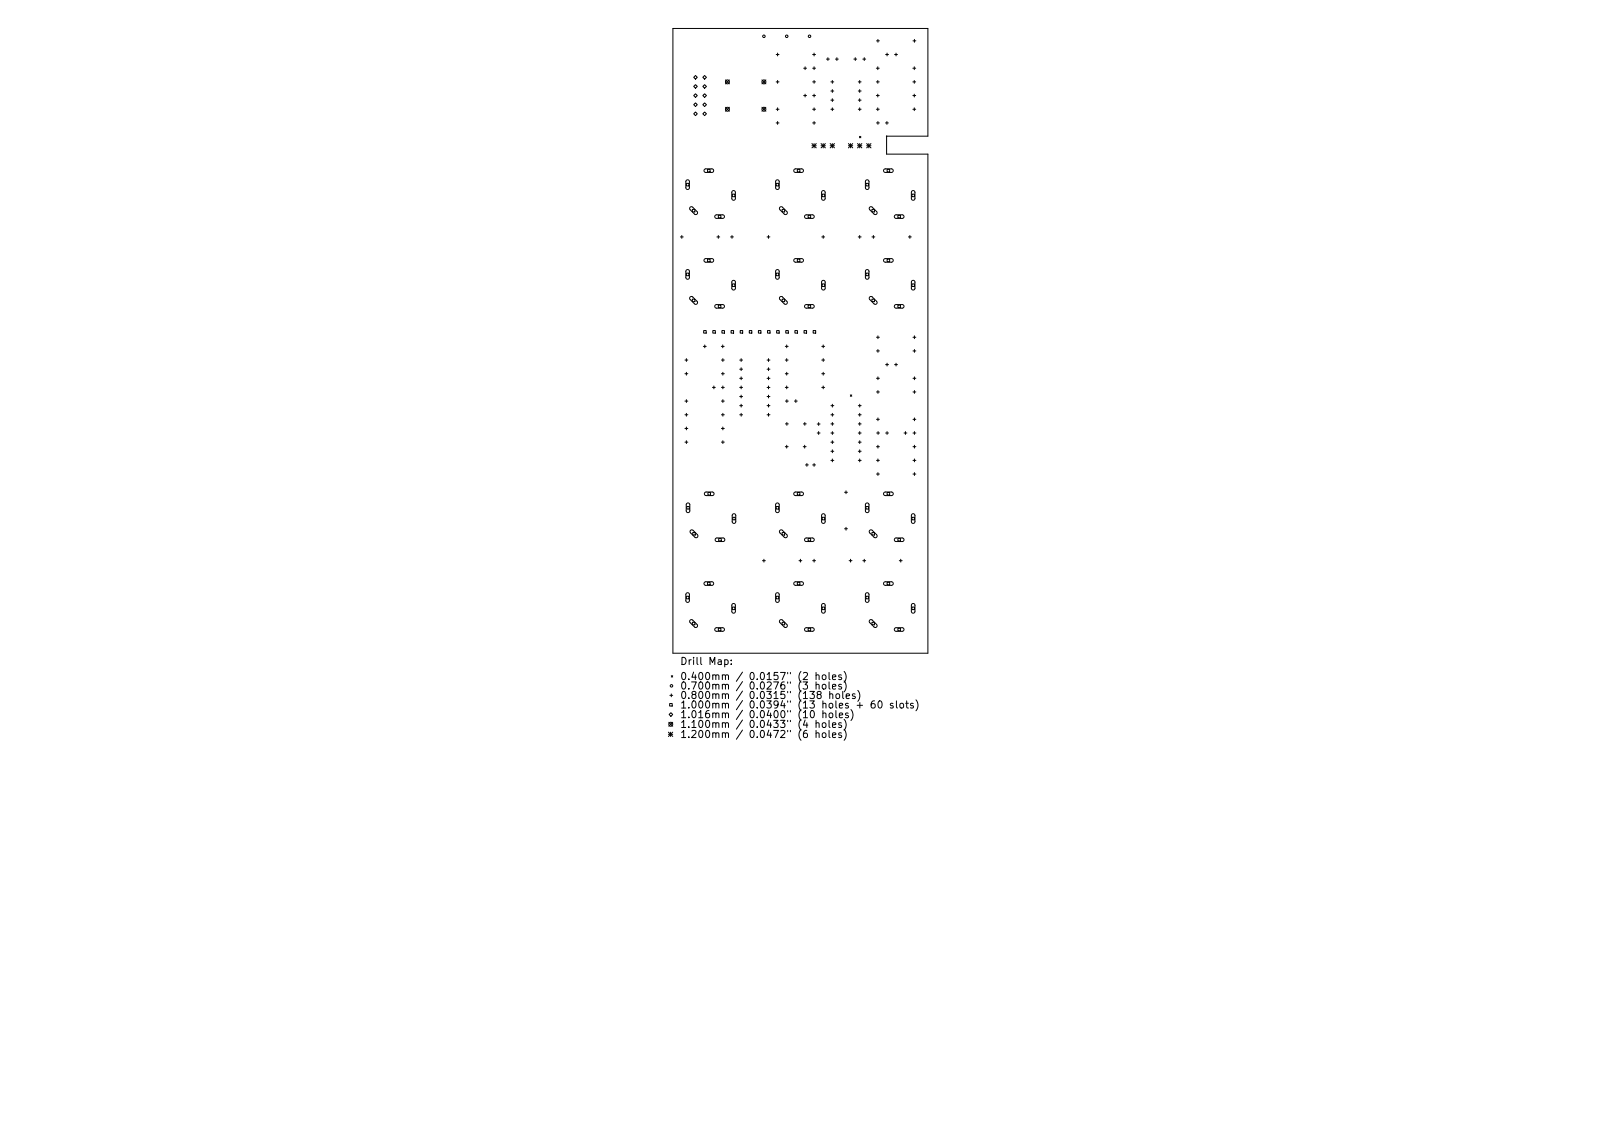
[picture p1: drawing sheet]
<svg xmlns="http://www.w3.org/2000/svg" width="297mm" height="210mm" viewBox="0 0 297 210" stroke-linecap="round" stroke-linejoin="round" font-family="sans-serif">
<defs><g id="words">
<g font-size="1.9">
<text x="126.1" y="123.4">Drill Map:</text>
<text x="126.1" y="126.2">0.400mm / 0.0157&quot; (2 holes)</text>
<text x="126.1" y="127.9">0.700mm / 0.0276&quot; (3 holes)</text>
<text x="126.1" y="129.7">0.800mm / 0.0315&quot; (138 holes)</text>
<text x="126.1" y="131.5">1.000mm / 0.0394&quot; (13 holes + 60 slots)</text>
<text x="126.1" y="133.3">1.016mm / 0.0400&quot; (10 holes)</text>
<text x="126.1" y="135.1">1.100mm / 0.0433&quot; (4 holes)</text>
<text x="126.1" y="136.9">1.200mm / 0.0472&quot; (6 holes)</text>
</g>
</g></defs>
<g fill="none" stroke="#000" stroke-width=".19">
<path d="M124.8 5.3h47.4v20h-7.7v3.3h7.7v92.6h-47.4zM128.7 14.4l.3-.4 .4 .4-.4 .3zM128.7 17.7l.3-.3 .4 .3-.4 .4zM128.7 19.4l.3-.3 .4 .3-.4 .4zM129 15.7l.4 .3-.4 .4-.3-.4zM130.4 14.4l.3-.4 .4 .4-.4 .3zM130.4 17.7l.3-.3 .4 .3-.4 .4zM130.4 19.4l.3-.3 .4 .3-.4 .4zM130.7 15.7l.4 .3-.4 .4-.3-.4zM134.6 14.8l.7 .8M134.6 19.9l.7 .7M135.3 14.8l-.7 .8"/>
<path d="M135.3 19.9l-.7 .7M141.4 14.8l.7 .8M141.4 19.9l.7 .7M142.1 14.8l-.7 .8M142.1 19.9l-.7 .7M144 10.1h.5M144 15.2h.5M144.3 9.9v.5M144.3 14.9v.6M149.1 12.7h.5M149.1 17.7h.5M149.4 12.4v.5"/>
<path d="M149.4 17.5v.5M150.8 10.1h.5M150.8 15.2h.5M150.8 12.7h.5M150.8 17.7h.5M151 9.9v.5M151 12.4v.5M151 14.9v.6M151 17.5v.5M153.3 11h.6M153.6 10.7v.5M154.2 15.2h.5"/>
<path d="M154.2 16.9h.5M154.2 18.6h.5M154.4 14.9v.6M154.4 16.6v.6M154.4 18.3v.5M155 11h.5M155.3 10.7v.5M158.4 11h.5M158.7 10.7v.5M159.2 15.2h.6M159.2 16.9h.6M159.2 18.6h.6"/>
<path d="M159.5 14.9v.6M159.5 16.6v.6M159.5 18.3v.5M160.1 11h.5M160.3 10.7v.5M162.6 15.2h.5M162.6 12.7h.5M162.6 17.7h.5M162.6 7.6h.6M162.9 12.4v.5M162.9 14.9v.6M162.9 17.5v.5"/>
<path d="M162.9 7.3v.5M164.3 10.1h.5M164.6 9.9v.5M166 10.1h.5M166.2 9.9v.5M169.4 15.2h.5M169.4 12.7h.5M169.4 17.7h.5M169.4 7.6h.5M169.6 12.4v.5M169.6 14.9v.6M169.6 17.5v.5"/>
<path d="M169.7 7.3v.5M127.3 34h.5v.5h-.5zM127.3 33.5l.4-.1 .2 .2v1.3l-.3 .3-.2-.1-.1-.2zM128 38.5l.3-.1 .2 .1 .9 .8-.1 .4-.2 .1-.3-.1-.8-.8zM128.4 38.9h.5v.4h-.5zM128.7 21.1l.3-.3 .4 .3-.4 .4zM130.4 21.1l.3-.3 .4 .3-.4 .4zM130.7 31.4l1.4-.1 .2 .2 .1 .2-.3 .3h-1.2l-.3-.2zM131.3 31.4h.4v.5h-.4zM132.7 40l1.4-.1 .2 .1 .1 .3-.3 .2h-1.2l-.3-.2zM133.3 40h.4v.4h-.4zM135.9 36h.4v.5h-.4z"/>
<path d="M135.9 35.5l.3-.1 .2 .2v1.3l-.2 .3-.3-.1-.1-.2zM144 34h.5v.5h-.5zM144 33.5l.3-.1 .3 .2v1.3l-.3 .3-.3-.1-.1-.2zM144 20.3h.5M144 22.8h.5M144.3 20v.5M144.3 22.5v.6M144.7 38.5l.2-.1 .3 .1 .8 .8v.4l-.3 .1-.2-.1-.8-.8zM145.1 38.9h.5v.4h-.5zM147.4 31.4l1.4-.1 .2 .2 .1 .2-.3 .3h-1.3l-.2-.2zM147.9 31.4h.5v.5h-.5zM149.4 40l1.4-.1 .2 .1 .1 .3-.3 .2h-1.3l-.2-.2z"/>
<path d="M149.9 40h.5v.4h-.5zM150.6 26.6l.8 .8M150.6 27h.8M150.8 20.3h.5M150.8 22.8h.5M151 20v.5M151 22.5v.6M151 26.6v.8M151.4 26.6l-.8 .8M152.3 27h.8M152.3 26.6l.8 .8M152.5 36h.5v.5h-.5z"/>
<path d="M152.5 35.5l.4-.1 .2 .2v1.3l-.3 .3-.2-.1-.2-.2zM152.7 26.6v.8M153.1 26.6l-.8 .8M154 27h.8M154 26.6l.8 .8M154.2 20.3h.5M154.4 20v.5M154.4 26.6v.8M154.8 26.6l-.8 .8M157.4 27h.8M157.4 26.6l.8 .8M157.8 26.6v.8"/>
<path d="M158.2 26.6l-.8 .8M159.1 27h.8M159.1 26.6l.8 .8M159.2 20.3h.6M159.5 25.3l.2 .3M159.5 20v.5M159.5 26.6v.8M159.7 25.3l-.2 .3M159.9 26.6l-.8 .8M160.7 34h.4v.5h-.4zM160.7 33.5l.3-.1 .2 .2v1.3l-.2 .3-.3-.1-.1-.2zM160.8 26.6l.8 .8"/>
<path d="M160.8 27h.8M161.2 26.6v.8M161.4 38.5l.2-.1 .2 .1 .9 .8-.1 .4-.4 .1-.8-.9-.1-.2zM161.6 26.6l-.8 .8M161.8 38.9h.4v.4h-.4zM162.6 20.3h.5M162.6 22.8h.6M162.9 20v.5M162.9 22.5v.6M164 31.4l1.4-.1 .3 .2v.2l-.3 .3h-1.2l-.3-.2zM164.3 22.8h.5M164.6 22.5v.6"/>
<path d="M164.6 31.4h.5v.5h-.5zM166 40l1.4-.1 .3 .1v.3l-.3 .2h-1.2l-.3-.2zM166.6 40h.5v.4h-.5zM169.2 36h.5v.5h-.5zM169.2 35.5l.3-.1 .3 .2v1.3l-.3 .3-.3-.1-.1-.2zM169.4 20.3h.5M169.6 20v.5M126.2 44h.6M126.5 43.7v.5M127.3 50.7h.5v.5h-.5zM127.3 50.1l.4-.1 .2 .3v1.2l-.3 .3h-.2l-.1-.3zM128 55.1l.3-.1 .2 .1 .9 .9-.1 .4h-.4l-.9-.8v-.3z"/>
<path d="M128.4 55.5h.5v.5h-.5zM130.7 48.1l1.4-.1 .2 .1 .1 .3-.3 .3h-1.2l-.3-.3zM131.3 48.1h.4v.5h-.4zM132.7 56.6l1.4-.1 .2 .2 .1 .2-.3 .3h-1.2l-.3-.2zM133 44h.5M133.3 43.7v.5M133.3 56.6h.4v.5h-.4zM135.5 44h.6M135.8 43.7v.5M135.9 52.7h.4v.5h-.4zM135.9 52.1l.3-.1 .2 .3v1.2l-.2 .3h-.3l-.1-.3zM142.3 44h.5"/>
<path d="M142.6 43.7v.5M144 50.7h.5v.5h-.5zM144 50.1l.4-.1 .2 .3v1.2l-.3 .3h-.3l-.1-.3zM144.7 55.1l.2-.1 .3 .1 .8 .9v.4h-.4l-.9-.8-.1-.3zM145.1 55.5h.5v.5h-.5zM147.4 48.1l1.4-.1 .2 .1 .1 .3-.3 .3h-1.3l-.2-.3zM147.9 48.1h.5v.5h-.5zM149.4 56.6l1.4-.1 .2 .2 .1 .2-.3 .3h-1.3l-.2-.3zM149.9 56.6h.5v.5h-.5zM152.5 44h.5M152.5 52.7h.5v.5h-.5zM152.5 52.1l.4-.1 .2 .3v1.2l-.3 .3h-.2l-.2-.3z"/>
<path d="M152.7 43.7v.5M159.2 44h.6M159.5 43.7v.5M160.7 50.7h.4v.5h-.4zM160.7 50.1l.3-.1 .2 .3v1.2l-.2 .3h-.3l-.1-.3zM161.4 55.1l.2-.1 .2 .1 .9 .9-.1 .4h-.4l-.8-.8-.1-.3zM161.8 55.5h.4v.5h-.4zM161.8 44h.5M162 43.7v.5M164 48.1l1.4-.1 .3 .1v.3l-.3 .3h-1.2l-.3-.3zM164.6 48.1h.5v.5h-.5zM166 56.6l1.4-.1 .3 .2v.2l-.3 .3h-1.2l-.3-.2z"/>
<path d="M166.6 56.6h.5v.5h-.5zM168.5 44h.6M168.8 43.7v.5M169.2 52.7h.5v.5h-.5zM169.2 52.1l.3-.1 .3 .3v1.2l-.3 .3h-.3l-.1-.3zM127.1 66.8h.5M127.1 69.4h.5M127.1 74.4h.5M127.1 77h.5M127.1 79.5h.5M127.3 66.5v.6M127.3 69.1v.5"/>
<path d="M127.3 74.2v.5M127.3 76.7v.5M127.3 79.2v.6M130.5 64.3h.5M130.6 61.3h.4v.5h-.4zM130.8 64v.5M132.2 71.9h.5M132.2 61.3h.5v.5h-.5zM132.4 71.6v.6M133.8 64.3h.6M133.8 66.8h.6M133.8 69.4h.6"/>
<path d="M133.8 74.4h.6M133.8 77h.6M133.8 79.5h.6M133.8 71.9h.6M133.9 61.3h.5v.5h-.5zM134.1 64v.5M134.1 66.5v.6M134.1 69.1v.5M134.1 71.6v.6M134.1 74.2v.5M134.1 76.7v.5M134.1 79.2v.6"/>
<path d="M135.6 61.3h.5v.5h-.5zM137.2 77h.6M137.2 71.9h.6M137.2 66.8h.6M137.2 68.5h.6M137.2 70.2h.6M137.2 73.6h.6M137.2 75.3h.6M137.3 61.3h.5v.5h-.5zM137.5 66.6v.5M137.5 68.2v.6M137.5 69.9v.6"/>
<path d="M137.5 71.6v.6M137.5 73.3v.6M137.5 75v.5M137.5 76.7v.5M139 61.3h.5v.5h-.5zM140.7 61.3h.5v.5h-.5zM142.3 77h.6M142.3 71.9h.6M142.3 66.8h.6M142.3 68.5h.6M142.3 70.2h.6M142.3 73.6h.6"/>
<path d="M142.3 75.3h.6M142.4 61.3h.5v.5h-.5zM142.6 66.6v.5M142.6 68.2v.6M142.6 69.9v.6M142.6 71.6v.6M142.6 73.3v.6M142.6 75v.5M142.6 76.7v.5M144.1 61.3h.5v.5h-.5zM145.7 66.8h.5M145.7 69.4h.5"/>
<path d="M145.7 64.3h.5M145.7 71.9h.5M145.7 74.4h.6M145.7 78.7h.6M145.8 61.3h.5v.5h-.5zM146 64v.5M146 66.5v.6M146 69.1v.5M146 71.6v.6M146 74.2v.5M146 78.4v.5M147.4 74.4h.5"/>
<path d="M147.5 61.3h.5v.5h-.5zM147.7 74.2v.5M149.1 78.7h.5M149.2 61.3h.4v.5h-.4zM149.3 78.4v.5M150.9 61.3h.4v.5h-.4zM151.6 78.7h.6M151.9 78.4v.6M152.5 66.8h.5M152.5 69.4h.5M152.5 64.3h.5M152.5 71.9h.5"/>
<path d="M152.7 64v.5M152.7 66.5v.6M152.7 69.1v.5M152.7 71.6v.6M154.2 77h.5M154.2 75.3h.5M154.2 78.7h.5M154.4 75v.5M154.4 76.7v.5M154.4 78.4v.5M157.8 73.3l.2 .2M158 73.3l-.2 .2"/>
<path d="M159.2 77h.6M159.2 75.3h.6M159.2 78.7h.6M159.5 75v.5M159.5 76.7v.5M159.5 78.4v.5M162.6 62.6h.6M162.6 65.1h.6M162.6 70.2h.6M162.6 72.7h.6M162.6 77.8h.6M162.9 62.3v.6"/>
<path d="M162.9 64.9v.5M162.9 69.9v.6M162.9 72.5v.5M162.9 77.5v.6M164.3 67.7h.5M164.6 67.4v.5M166 67.7h.5M166.2 67.4v.5M169.4 62.6h.5M169.4 65.1h.5M169.4 70.2h.5M169.4 72.7h.5"/>
<path d="M169.4 77.8h.5M169.7 62.3v.6M169.7 64.9v.5M169.7 69.9v.6M169.7 72.5v.5M169.7 77.5v.6M127.1 82h.5M127.3 81.8v.5M127.4 94h.5v.5h-.5zM127.4 93.4h.4l.2 .2v1.3l-.3 .2h-.2l-.2-.2zM128.1 98.4h.4l.9 .8 .1 .3-.1 .2h-.4l-.9-.8-.1-.2zM128.5 98.8h.5v.5h-.5z"/>
<path d="M130.8 91.4l1.4-.1 .2 .1 .1 .3-.3 .3h-1.2l-.3-.3zM131.3 91.4h.5v.5h-.5zM132.8 99.9l1.4-.1 .2 .2 .1 .2-.3 .3h-1.2l-.3-.2zM133.3 99.9h.5v.5h-.5zM133.8 82h.6M134.1 81.8v.5M135.9 96h.5v.5h-.5zM135.9 95.4h.4l.2 .2v1.3l-.3 .2h-.2l-.1-.2zM144 94h.5v.5h-.5zM144 93.4h.4l.2 .2v1.3l-.3 .2h-.3l-.1-.2zM144.7 98.4h.4l.9 .8 .1 .3-.1 .2-.3 .1-.2-.1-.8-.9zM145.1 98.8h.5v.5h-.5z"/>
<path d="M145.7 82.9h.5M146 82.6v.6M147.4 91.4l1.4-.1 .2 .1 .1 .3-.3 .3h-1.3l-.2-.3zM147.9 91.4h.5v.5h-.5zM149 82.9h.6M149.3 82.6v.6M149.4 99.9l1.4-.1 .2 .2 .1 .2-.3 .3h-1.3l-.2-.2zM149.4 86.3h.6M149.7 86v.5M149.9 99.9h.5v.5h-.5zM150.8 86.3h.5M151 86v.5"/>
<path d="M151.6 80.4h.6M151.9 80.1v.5M152.5 96h.5v.5h-.5zM152.5 95.4h.4l.2 .2v1.3l-.3 .2h-.2l-.2-.2zM154.2 82.1h.5M154.2 80.4h.5M154.2 83.7h.5M154.2 85.4h.5M154.4 80.1v.5M154.4 81.8v.5M154.4 83.5v.5M154.4 85.2v.5"/>
<path d="M156.7 91.4h.5M156.7 98.1h.5M157 91.1v.5M157 97.9v.5M159.2 82.1h.6M159.2 80.4h.6M159.2 83.7h.6M159.2 85.4h.6M159.5 80.1v.5M159.5 81.8v.5M159.5 83.5v.5M159.5 85.2v.5"/>
<path d="M160.7 94h.4v.5h-.4zM160.7 93.4h.3l.2 .2v1.3l-.2 .2h-.3l-.1-.2zM161.4 98.4h.4l.8 .8 .1 .3-.1 .2h-.4l-.8-.8-.1-.2zM161.8 98.8h.4v.5h-.4zM162.6 82.9h.6M162.6 85.4h.6M162.6 88h.6M162.6 80.4h.6M162.9 82.6v.6M162.9 85.2v.5M162.9 87.7v.5M162.9 80.1v.5"/>
<path d="M164 91.4l1.4-.1 .3 .1v.3l-.3 .3h-1.2l-.3-.3zM164.3 80.4h.5M164.6 80.1v.5M164.6 91.4h.5v.5h-.5zM166 99.9l1.4-.1 .3 .2v.2l-.3 .3h-1.2l-.3-.2zM166.6 99.9h.5v.5h-.5zM167.7 80.4h.6M168 80.1v.5M169.2 96h.5v.5h-.5zM169.2 95.4h.3l.3 .2v1.3l-.3 .2h-.3l-.1-.2zM169.4 82.9h.5M169.4 80.4h.5"/>
<path d="M169.4 85.4h.5M169.4 88h.5M169.7 80.1v.5M169.7 82.6v.6M169.7 85.2v.5M169.7 87.7v.5M127.3 110.7h.5v.4h-.5zM127.3 110.1l.4-.1 .2 .3v1.2l-.3 .3-.2-.1-.1-.2zM128 115.1l.5-.1 .8 .9 .1 .2-.1 .3h-.2h-.3l-.8-.9zM128.4 115.5h.5v.5h-.5zM130.7 108.1l1.4-.1 .2 .1 .1 .3-.3 .2h-1.2l-.3-.2zM131.3 108.1h.4v.4h-.4z"/>
<path d="M132.7 116.6l1.4-.1 .2 .1 .1 .3-.3 .2h-1.2l-.3-.2zM133.3 116.6h.4v.5h-.4zM135.9 112.7h.4v.4h-.4zM135.9 112.1l.3-.1 .2 .3v1.2l-.2 .3-.3-.1-.1-.2zM141.5 104h.5M141.7 103.8v.5M144 110.7h.5v.4h-.5zM144 110.1l.4-.1 .2 .3v1.2l-.3 .3-.3-.1-.1-.2zM144.7 115.1l.4-.1 .9 .9 .1 .2-.1 .3h-.3h-.2l-.8-.9zM145.1 115.5h.5v.5h-.5zM147.4 108.1l1.4-.1 .2 .1 .1 .3-.3 .2h-1.3l-.2-.2zM147.9 108.1h.5v.4h-.5z"/>
<path d="M148.2 104h.6M148.5 103.8v.5M149.4 116.6l1.4-.1 .2 .1 .1 .3-.3 .2h-1.3l-.2-.2zM149.9 116.6h.5v.5h-.5zM150.8 104h.5M151 103.8v.5M152.5 112.7h.5v.4h-.5zM152.5 112.1l.4-.1 .2 .3v1.2l-.3 .3-.2-.1-.2-.2zM157.5 104h.6M157.8 103.8v.5M160.1 104h.5M160.3 103.8v.5"/>
<path d="M160.7 110.7h.4v.4h-.4zM160.7 110.1l.3-.1 .2 .3v1.2l-.2 .3-.3-.1-.1-.2zM161.4 115.1l.2-.1 .2 .1 .9 .8-.1 .5h-.4l-.8-.8-.1-.3zM161.8 115.5h.4v.5h-.4zM164 108.1l1.4-.1 .3 .1v.3l-.3 .2h-1.2l-.3-.2zM164.6 108.1h.5v.4h-.5zM166 116.6l1.4-.1 .3 .1v.3l-.3 .2h-1.2l-.3-.2zM166.6 116.6h.5v.5h-.5zM166.9 104h.5M167.1 103.8v.5M169.2 112.7h.5v.4h-.5zM169.2 112.1l.3-.1 .3 .3v1.2l-.3 .3-.3-.1-.1-.2z"/>
<path d="M124 135.9l.8 .8M124 136.3h.8M124.1 134l.7 .8M124.2 130.6h.5v.4h-.5zM124.3 129h.5M124.4 135.9v.8M124.5 132.3l.3 .3-.3 .3-.4-.3zM124.5 125.4l.3 .3M124.5 128.8v.5M124.8 125.4l-.3 .3M124.8 134l-.7 .8M124.8 135.9l-.8 .8"/>
<path d="M134.5 122.5l.3-.1 .3 .3-.1 .6h-.5M135.7 123.2v.1M135.7 122.5v.1M150.5 131.9h.1a.71 .71 0 0 1 .5 .6 .71 .71 0 0 1-.5 .7 .89 .89 0 0 1-.1-1.3zM151.4 125.4l.2-.2 .3 .1 .1 .8M151.4 127.1l.2-.1 .3 .1 .1 .8M151.4 134.2l.2-.1 .3 .1 .1 .8M151.4 136.1l.2-.1h.3l.1 .9M151.4 124.8v1.3M151.4 126.5v1.4M151.4 133.7v1.3M151.4 135.5v1.4"/>
<path d="M151.9 128.9l-.3-.3 .1-.2 .2-.1 .3 .1 .2 .2-.1 .1-.6 .2-.1 .2v.3l.3 .2h.2l.3-.2v-.3l-.3-.2M152.6 125.4l.2-.2 .4 .2v.5l-.1 .2h-.3l-.2-.1zM152.6 127.1l.2-.1 .4 .1v.5l-.1 .2-.3 .1-.2-.1zM152.6 134.2l.2-.1 .4 .1v.6l-.1 .1-.3 .1-.2-.1zM152.6 136.1l.2-.1 .4 .1v.5l-.1 .2-.3 .1-.2-.2zM152.7 132.4l.2-.1 .3 .1v.8M152.7 131.9v1.3M153.8 124.8v1.1l.2 .2M153.8 126.5v1.2l.2 .2M153.8 133.7v1.1l.2 .2M153.8 135.5v1.2l.2 .2M153.9 132.4l.2-.1 .4 .1v.5l-.1 .2-.3 .1-.2-.1z"/>
<path d="M153.9 128.9l.2-.2 .4 .1v.8M153.9 128.3v1.3M154.5 125.7l.6-.2-.1-.2-.4-.1-.1 .2v.7h.5M154.5 127.4l.6-.1-.1-.2-.4-.1-.1 .2v.6h.5M154.5 134.6l.6-.2-.1-.2-.4-.1-.1 .2v.6h.5M154.5 136.4l.6-.1-.1-.3h-.4l-.1 .2v.6h.5M155.1 131.9v1.1l.2 .2M155.2 128.8l.3-.1 .3 .3v.4l-.3 .2h-.3l-.1-.2zM155.7 132.8l.7-.2-.1-.2-.4-.1-.2 .2 .1 .6h.5M156.1 125.3l-.3-.1-.2 .2 .1 .2 .4 .1v.4h-.5M156.1 127.1l-.3-.1-.2 .2 .1 .2 .4 .1v.3h-.5M156.1 134.2l-.3-.1-.2 .2 .1 .2 .4 .1v.3h-.5"/>
<path d="M156.1 136h-.3l-.2 .2 .1 .2 .4 .1v.3h-.5M156.4 128.3v1.1l.1 .2M156.6 124.6a1.53 1.53 0 0 1 0 2M156.6 126.4a1.53 1.53 0 0 1 0 2M156.6 133.5a1.53 1.53 0 0 1 0 2M156.6 135.4a1.53 1.53 0 0 1 0 2M157 129.2l.6-.1v-.3l-.4-.1-.2 .2 .1 .7h.5M157.4 132.4l-.3-.1-.2 .2v.2l.5 .1v.3h-.5M157.9 131.7a1.53 1.53 0 0 1 0 2M158.6 128.8l-.3-.1-.2 .2 .1 .2 .4 .2v.3h-.5M159 130.9h1M159.1 128.1a1.53 1.53 0 0 1 0 2"/>
<path d="M162.3 130.1h-.4a.9 .9 0 0 0 0 1.3l.4-.1 .1-.5-.3-.2h-.4l-.1 .2M163 130.2l.2-.1a.71 .71 0 0 1 .5 .6 .71 .71 0 0 1-.5 .7l-.2-.1-.1-.4zM165.7 130.6l-.3-.1-.2 .2v.2l.5 .1v.3h-.5M166.3 130.1v1.1l.2 .2M167 130.6l.2-.1 .4 .1 .1 .5-.2 .2-.3 .1-.2-.1zM168 130.5h.5M168.2 130.1v1.1l.3 .2M169.4 130.6l-.3-.1-.2 .2 .1 .2 .4 .1v.3h-.5M169.9 129.9a1.53 1.53 0 0 1 0 2"/>
<circle cx="135" cy="15.2" r=".37"/>
<circle cx="141.7" cy="15.2" r=".37"/>
<circle cx="141.7" cy="6.7" r=".23"/>
<circle cx="146" cy="6.7" r=".23"/>
<circle cx="150.2" cy="6.7" r=".23"/>
<circle cx="135" cy="20.3" r=".37"/>
<circle cx="141.7" cy="20.3" r=".37"/>
<circle cx="124.4" cy="134.4" r=".37"/>
<circle cx="124.6" cy="127.3" r=".23"/>
</g>
<circle cx="164.5" cy="25.3" r=".03" fill="#000" stroke="#000" stroke-width=".19"/>
<use href="#words"/>
</svg>
